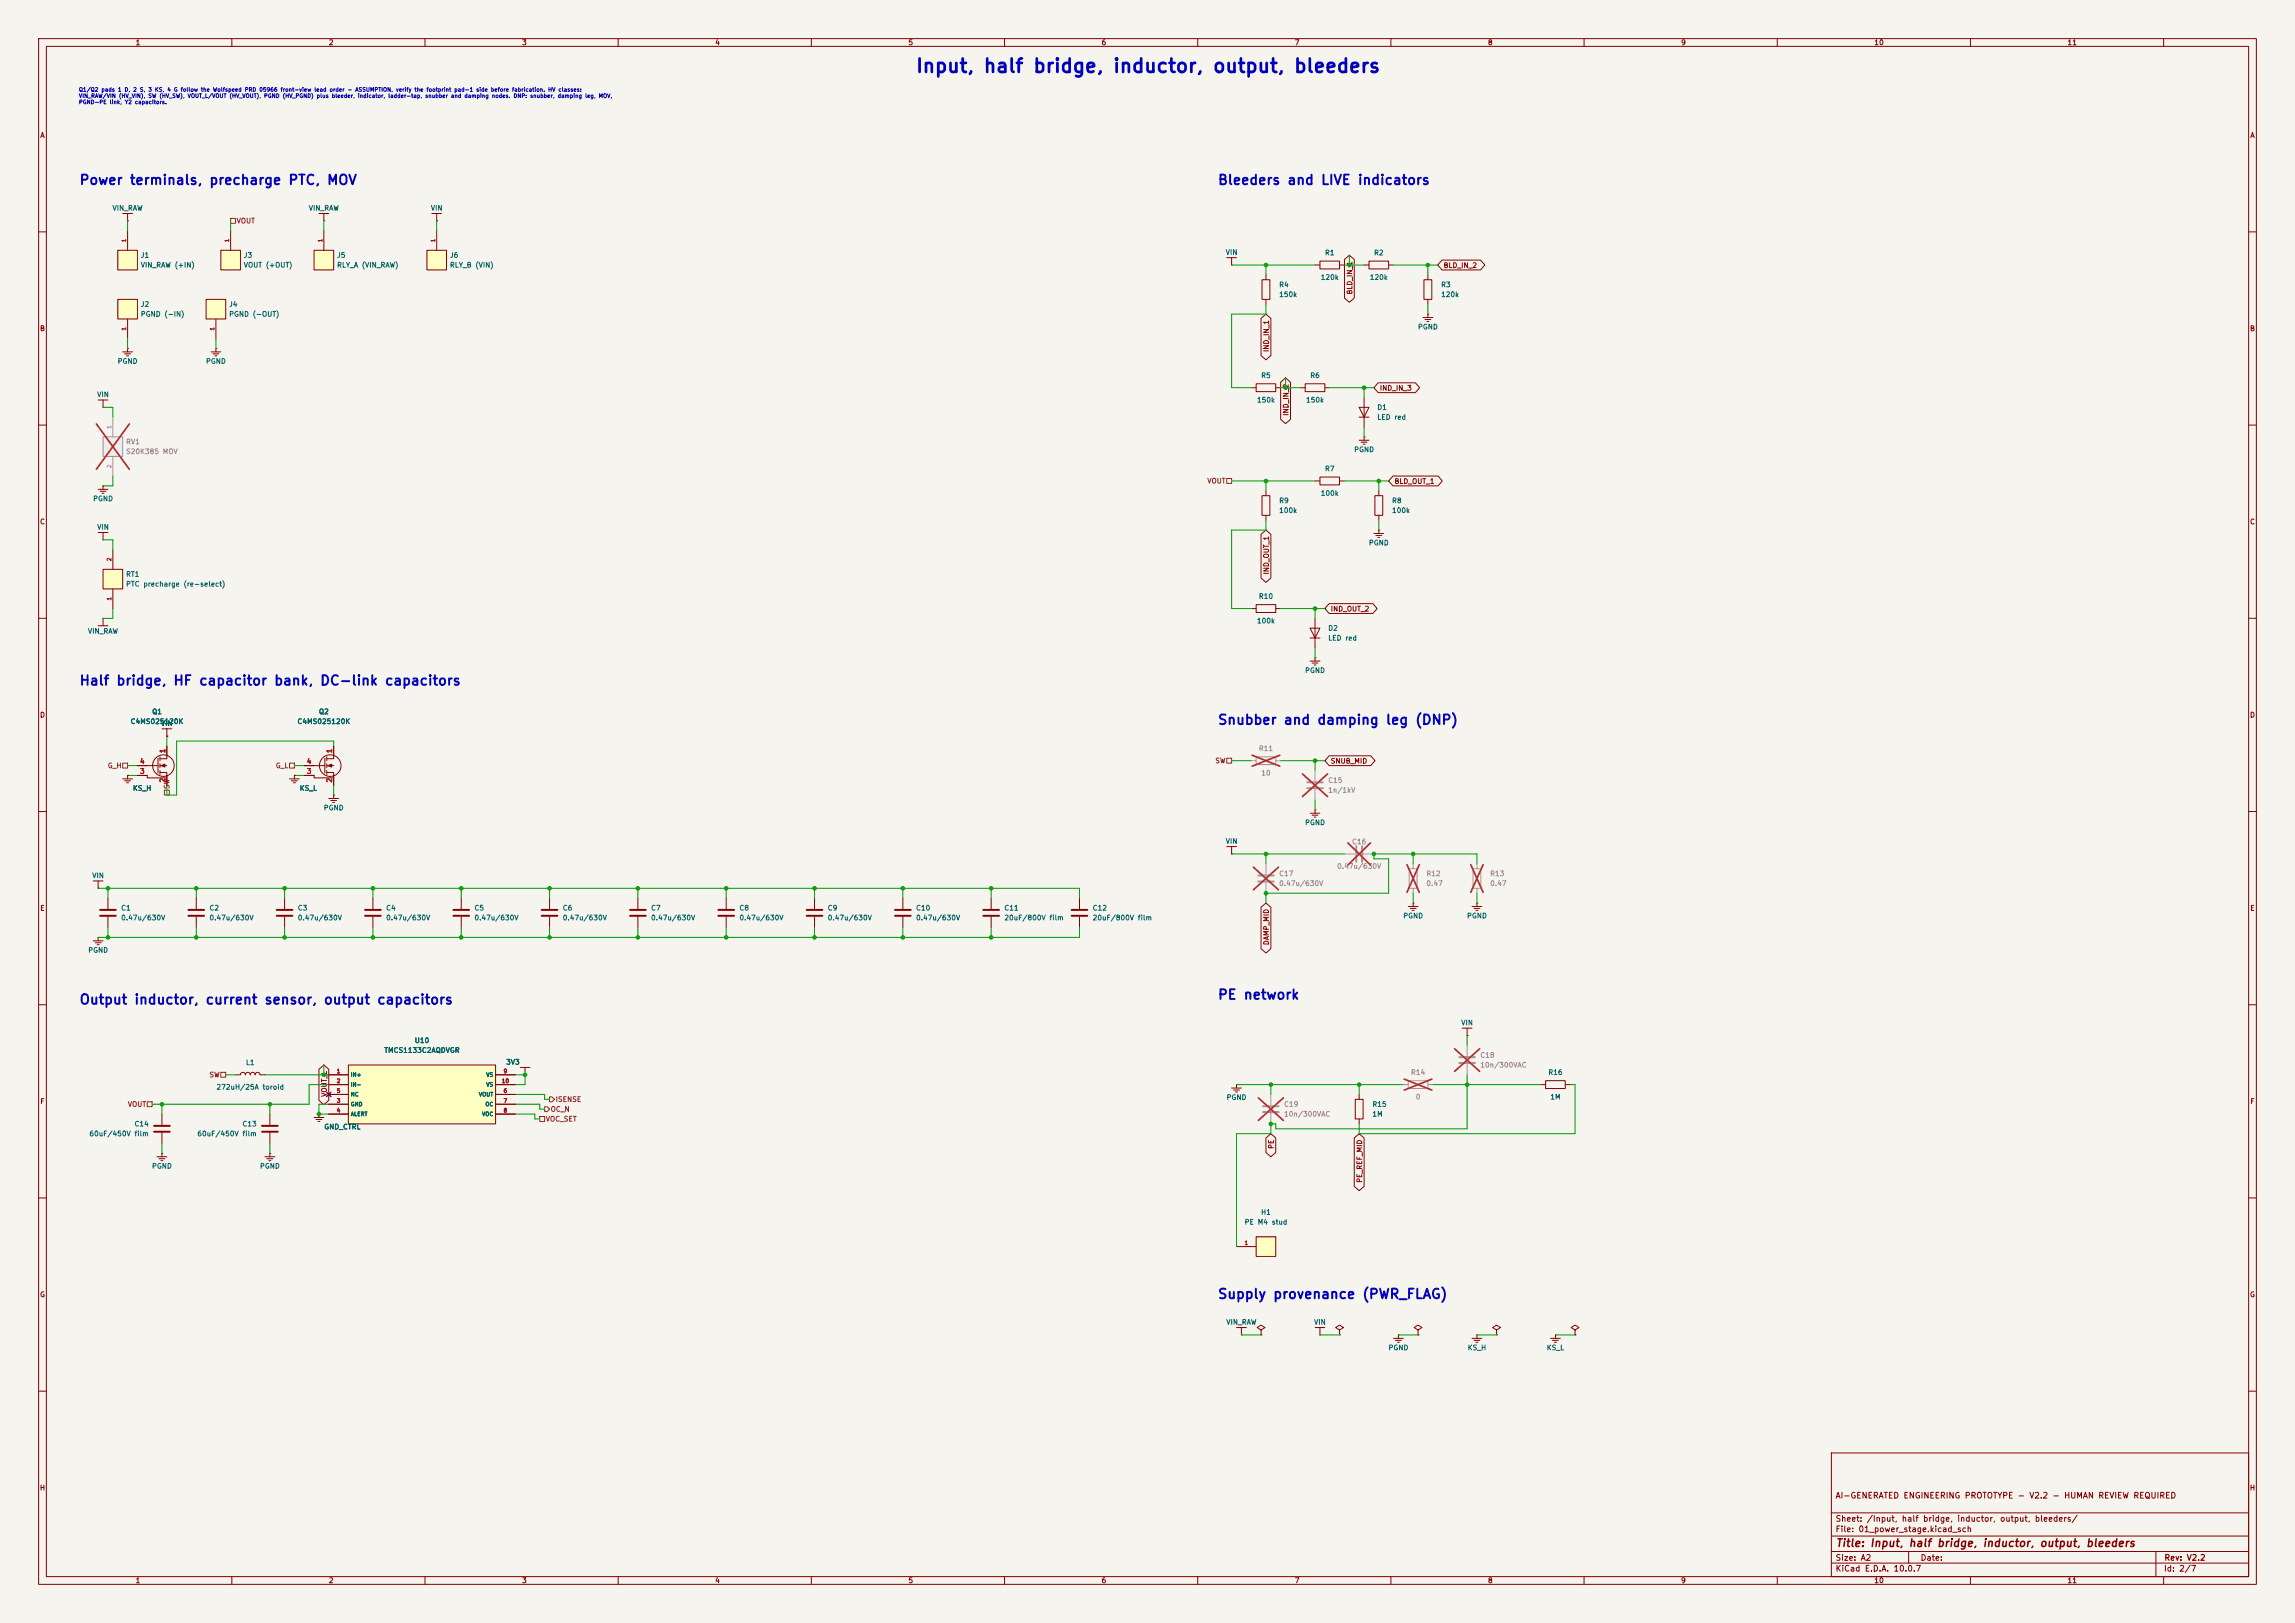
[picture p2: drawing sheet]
<svg xmlns="http://www.w3.org/2000/svg" width="594mm" height="420mm" viewBox="0 0 594 420" stroke-linecap="round" stroke-linejoin="round" font-family="sans-serif">
<defs><g id="words">
<text font-size="3.5" fill="#0000c2" x="236.8" y="19.7">Input, half bridge, inductor, output, bleeders</text>
<g font-size="2.5" fill="#0000c2">
<text x="20.4" y="48.4">Power terminals, precharge PTC, MOV</text>
<text x="315" y="48.4">Bleeders and LIVE indicators</text>
<text x="20.4" y="178">Half bridge, HF capacitor bank, DC-link capacitors</text>
<text x="315" y="188.1">Snubber and damping leg (DNP)</text>
<text x="20.4" y="260.5">Output inductor, current sensor, output capacitors</text>
<text x="315" y="259.3">PE network</text>
<text x="315" y="336.7">Supply provenance (PWR_FLAG)</text>
</g>
<text font-size="2" fill="#840000" x="475" y="400.8">Title: Input, half bridge, inductor, output, bleeders</text>
<g font-size="1.5" fill="#840000">
<text x="475" y="388.1">AI-GENERATED ENGINEERING PROTOTYPE - V2.2 - HUMAN REVIEW REQUIRED</text>
<text x="475" y="394.1">Sheet: /Input, half bridge, inductor, output, bleeders/</text>
<text x="475" y="396.8">File: 01_power_stage.kicad_sch</text>
<text x="475" y="407">KiCad E.D.A. 10.0.7</text>
<text x="475" y="404.2">Size: A2</text>
<text x="497" y="404.2">Date:</text>
<text x="560" y="407">Id: 2/7</text>
<text x="560.1" y="404.2">Rev: V2.2</text>
</g>
<g font-size="1.3" fill="#840000">
<text x="35" y="12">1</text>
<text x="85" y="12">2</text>
<text x="135" y="12">3</text>
<text x="185" y="12">4</text>
<text x="235" y="12">5</text>
<text x="285" y="12">6</text>
<text x="335" y="12">7</text>
<text x="385" y="12">8</text>
<text x="435" y="12">9</text>
<text x="485" y="12">10</text>
<text x="535" y="12">11</text>
<text x="10.3" y="36">A</text>
<text x="582.3" y="36">A</text>
<text x="373.5" y="69.6">BLD_IN_2</text>
<text x="350.3" y="76.3" transform="rotate(-90 350.3 76.3)">BLD_IN_1</text>
<text x="10.2" y="86">B</text>
<text x="582.2" y="86">B</text>
<text x="328.7" y="91.2" transform="rotate(-90 328.7 91.2)">IND_IN_1</text>
<text x="357" y="101.4">IND_IN_3</text>
<text x="333.8" y="107.7" transform="rotate(-90 333.8 107.7)">IND_IN_2</text>
<text x="360.8" y="125.5">BLD_OUT_1</text>
<text x="10.2" y="136">C</text>
<text x="582.2" y="136">C</text>
<text x="328.7" y="148.8" transform="rotate(-90 328.7 148.8)">IND_OUT_1</text>
<text x="344.3" y="158.5">IND_OUT_2</text>
<text x="10.2" y="186">D</text>
<text x="582.2" y="186">D</text>
<text x="344.3" y="197.9">SNUB_MID</text>
<text x="10.3" y="236">E</text>
<text x="582.3" y="236">E</text>
<text x="328.7" y="244.7" transform="rotate(-90 328.7 244.7)">DAMP_MID</text>
<text x="10.3" y="286">F</text>
<text x="84.9" y="284" transform="rotate(-90 84.9 284)">VOUT_L</text>
<text x="582.3" y="286">F</text>
<text x="330" y="297.4" transform="rotate(-90 330 297.4)">PE</text>
<text x="352.8" y="306.2" transform="rotate(-90 352.8 306.2)">PE_REF_MID</text>
<text x="10.2" y="336">G</text>
<text x="582.2" y="336">G</text>
<text x="10.2" y="386">H</text>
<text x="582.2" y="386">H</text>
<text x="35" y="410">1</text>
<text x="85" y="410">2</text>
<text x="135" y="410">3</text>
<text x="185" y="410">4</text>
<text x="235" y="410">5</text>
<text x="285" y="410">6</text>
<text x="335" y="410">7</text>
<text x="385" y="410">8</text>
<text x="435" y="410">9</text>
<text x="485" y="410">10</text>
<text x="535" y="410">11</text>
</g>
<g font-size="1.3" fill="#006464">
<text x="29" y="54.8">VIN_RAW</text>
<text x="79.8" y="54.8">VIN_RAW</text>
<text x="111.4" y="54.8">VIN</text>
<text x="36.3" y="67">J1</text>
<text x="36.3" y="69.5">VIN_RAW (+IN)</text>
<text x="63" y="67">J3</text>
<text x="63" y="69.5">VOUT (+OUT)</text>
<text x="87.1" y="67">J5</text>
<text x="87.1" y="69.5">RLY_A (VIN_RAW)</text>
<text x="116.3" y="67">J6</text>
<text x="116.3" y="69.5">RLY_B (VIN)</text>
<text x="317.1" y="66.2">VIN</text>
<text x="342.8" y="66.4">R1</text>
<text x="355.5" y="66.4">R2</text>
<text x="330.9" y="74.6">R4</text>
<text x="330.9" y="77.2">150k</text>
<text x="341.7" y="72.7">120k</text>
<text x="354.4" y="72.7">120k</text>
<text x="372.9" y="74.6">R3</text>
<text x="372.9" y="77.2">120k</text>
<text x="36.3" y="79.7">J2</text>
<text x="36.3" y="82.2">PGND (-IN)</text>
<text x="59.2" y="79.7">J4</text>
<text x="59.2" y="82.2">PGND (-OUT)</text>
<text x="366.9" y="85.5">PGND</text>
<text x="30.3" y="94.4">PGND</text>
<text x="53.2" y="94.4">PGND</text>
<text x="326.3" y="98.1">R5</text>
<text x="339" y="98.1">R6</text>
<text x="25" y="103.1">VIN</text>
<text x="325.2" y="104.5">150k</text>
<text x="337.9" y="104.5">150k</text>
<text x="356.3" y="106.4">D1</text>
<text x="356.3" y="108.9">LED red</text>
<text x="350.4" y="117.3">PGND</text>
<text x="342.8" y="122.2">R7</text>
<text x="24" y="130">PGND</text>
<text x="330.9" y="130.5">R9</text>
<text x="341.7" y="128.6">100k</text>
<text x="360.2" y="130.5">R8</text>
<text x="25" y="137.4">VIN</text>
<text x="330.9" y="133">100k</text>
<text x="360.2" y="133">100k</text>
<text x="354.2" y="141.4">PGND</text>
<text x="32.5" y="149.6">RT1</text>
<text x="32.5" y="152.1">PTC precharge (re-select)</text>
<text x="325.7" y="155.3">R10</text>
<text x="325.2" y="161.6">100k</text>
<text x="22.6" y="164.3">VIN_RAW</text>
<text x="343.6" y="163.5">D2</text>
<text x="343.6" y="166.1">LED red</text>
<text x="337.7" y="174.4">PGND</text>
<text x="39.2" y="185.1">Q1</text>
<text x="82.4" y="185.1">Q2</text>
<text x="33.7" y="187.7">C4MS025120K</text>
<text x="41.5" y="188.2">VIN</text>
<text x="76.9" y="187.7">C4MS025120K</text>
<text x="34.3" y="204.9">KS_H</text>
<text x="77.5" y="204.9">KS_L</text>
<text x="83.7" y="210">PGND</text>
<text x="337.7" y="213.8">PGND</text>
<text x="317.1" y="218.6">VIN</text>
<text x="23.8" y="227.5">VIN</text>
<text x="31.2" y="235.9">C1</text>
<text x="31.2" y="238.5">0.47u/630V</text>
<text x="54.1" y="235.9">C2</text>
<text x="54.1" y="238.5">0.47u/630V</text>
<text x="76.9" y="235.9">C3</text>
<text x="76.9" y="238.5">0.47u/630V</text>
<text x="99.8" y="235.9">C4</text>
<text x="99.8" y="238.5">0.47u/630V</text>
<text x="122.7" y="235.9">C5</text>
<text x="122.7" y="238.5">0.47u/630V</text>
<text x="145.5" y="235.9">C6</text>
<text x="145.5" y="238.5">0.47u/630V</text>
<text x="168.4" y="235.9">C7</text>
<text x="168.4" y="238.5">0.47u/630V</text>
<text x="191.2" y="235.9">C8</text>
<text x="191.2" y="238.5">0.47u/630V</text>
<text x="214.1" y="235.9">C9</text>
<text x="214.1" y="238.5">0.47u/630V</text>
<text x="237" y="235.9">C10</text>
<text x="237" y="238.5">0.47u/630V</text>
<text x="259.8" y="235.9">C11</text>
<text x="259.8" y="238.5">20uF/800V film</text>
<text x="282.7" y="235.9">C12</text>
<text x="282.7" y="238.5">20uF/800V film</text>
<text x="363.1" y="237.9">PGND</text>
<text x="379.6" y="237.9">PGND</text>
<text x="22.7" y="246.8">PGND</text>
<text x="378.1" y="265.6">VIN</text>
<text x="63.5" y="275.9">L1</text>
<text x="99.3" y="272.7">TMCS1133C2AQDVGR</text>
<text x="107.2" y="270.2">U10</text>
<text x="130.9" y="275.8">3V3</text>
<text x="400.6" y="278.5">R16</text>
<text x="55.9" y="282.3">272uH/25A toroid</text>
<text x="317.3" y="284.9">PGND</text>
<text x="355.1" y="286.7">R15</text>
<text x="401.1" y="284.8">1M</text>
<text x="34.7" y="291.8">C14</text>
<text x="62.6" y="291.8">C13</text>
<text x="83.8" y="292.6">GND_CTRL</text>
<text x="355.1" y="289.3">1M</text>
<text x="23" y="294.3">60uF/450V film</text>
<text x="50.9" y="294.3">60uF/450V film</text>
<text x="39.2" y="302.7">PGND</text>
<text x="67.2" y="302.7">PGND</text>
<text x="322" y="317.2">PE M4 stud</text>
<text x="326.3" y="314.7">H1</text>
<text x="317.3" y="343.1">VIN_RAW</text>
<text x="340" y="343.1">VIN</text>
<text x="359.3" y="349.7">PGND</text>
<text x="379.8" y="349.7">KS_H</text>
<text x="400.2" y="349.7">KS_L</text>
</g>
<g font-size="1.3" fill="#725600">
<text x="61.1" y="58.1">VOUT</text>
<text x="312.4" y="125.4">VOUT</text>
<text x="314.4" y="197.8">SW</text>
<text x="27.8" y="199.1">G_H</text>
<text x="71.2" y="199.1">G_L</text>
<text x="44.1" y="204.3" transform="rotate(-90 44.1 204.3)">SW</text>
<text x="54.1" y="279.1">SW</text>
<text x="33" y="286.7">VOUT</text>
<text x="142.4" y="288">OC_N</text>
<text x="143.7" y="285.4">ISENSE</text>
<text x="141.1" y="290.5">VOC_SET</text>
</g>
<g font-size="1.3" fill="#939391">
<text x="32.5" y="115.3">RV1</text>
<text x="32.5" y="117.8">S20K385 MOV</text>
<text x="325.7" y="194.6">R11</text>
<text x="326.3" y="201">10</text>
<text x="343.6" y="202.9">C15</text>
<text x="343.6" y="205.4">1n/1kV</text>
<text x="349.8" y="218.8">C16</text>
<text x="330.9" y="227">C17</text>
<text x="345.9" y="225.1">0.47u/630V</text>
<text x="369" y="227">R12</text>
<text x="385.6" y="227">R13</text>
<text x="330.9" y="229.6">0.47u/630V</text>
<text x="369" y="229.6">0.47</text>
<text x="385.6" y="229.6">0.47</text>
<text x="383" y="274">C18</text>
<text x="365.1" y="278.5">R14</text>
<text x="383" y="276.6">10n/300VAC</text>
<text x="332.2" y="286.7">C19</text>
<text x="366.3" y="284.8">0</text>
<text x="332.2" y="289.3">10n/300VAC</text>
</g>
<g font-size="1.3" fill="#a90000">
<text x="36.1" y="198">4</text>
<text x="43" y="195" transform="rotate(-90 43 195)">1</text>
<text x="79.3" y="198">4</text>
<text x="86.2" y="195" transform="rotate(-90 86.2 195)">1</text>
<text x="36.1" y="200.5">3</text>
<text x="43" y="202.7" transform="rotate(-90 43 202.7)">2</text>
<text x="79.3" y="200.5">3</text>
<text x="86.2" y="202.7" transform="rotate(-90 86.2 202.7)">2</text>
</g>
<g font-size="1" fill="#0000c2">
<text x="20.3" y="24">Q1/Q2 pads 1 D, 2 S, 3 KS, 4 G follow the Wolfspeed PRD 05966 front-view lead order - ASSUMPTION, verify the footprint pad-1 side before fabrication. HV classes:</text>
<text x="20.3" y="25.6">VIN_RAW/VIN (HV_VIN), SW (HV_SW), VOUT_L/VOUT (HV_VOUT), PGND (HV_PGND) plus bleeder, indicator, ladder-tap, snubber and damping nodes. DNP: snubber, damping leg, MOV,</text>
<text x="20.3" y="27.2">PGND-PE link, Y2 capacitors.</text>
</g>
<g font-size="1" fill="#a90000">
<text x="32.8" y="62.8" transform="rotate(-90 32.8 62.8)">1</text>
<text x="59.5" y="62.8" transform="rotate(-90 59.5 62.8)">1</text>
<text x="83.6" y="62.8" transform="rotate(-90 83.6 62.8)">1</text>
<text x="112.8" y="62.8" transform="rotate(-90 112.8 62.8)">1</text>
<text x="32.8" y="85.7" transform="rotate(-90 32.8 85.7)">1</text>
<text x="55.7" y="85.7" transform="rotate(-90 55.7 85.7)">1</text>
<text x="29" y="145.4" transform="rotate(-90 29 145.4)">2</text>
<text x="29" y="155.5" transform="rotate(-90 29 155.5)">1</text>
<text x="87.1" y="277.9">1</text>
<text x="87.1" y="280.5">2</text>
<text x="129.8" y="280.5">10</text>
<text x="130.2" y="277.9">9</text>
<text x="87.1" y="285.6">3</text>
<text x="87.1" y="283">5</text>
<text x="130.2" y="283">6</text>
<text x="130.2" y="285.6">7</text>
<text x="87.1" y="288.1">4</text>
<text x="130.2" y="288.1">8</text>
<text x="322" y="322.4">1</text>
</g>
<g font-size="1" fill="#a5a4a2">
<text x="29" y="111.1" transform="rotate(-90 29 111.1)">1</text>
<text x="29" y="121.2" transform="rotate(-90 29 121.2)">2</text>
</g>
<g font-size="1" fill="#006464">
<text x="90.7" y="278.9">IN+</text>
<text x="90.7" y="281.4">IN-</text>
<text x="125.8" y="278.9">VS</text>
<text x="125.8" y="281.4">VS</text>
<text x="90.7" y="286.5">GND</text>
<text x="90.7" y="284">NC</text>
<text x="123.8" y="284">VOUT</text>
<text x="125.5" y="286.5">OC</text>
<text x="90.7" y="289">ALERT</text>
<text x="124.7" y="289">VOC</text>
</g>
</g></defs>
<path d="M0 0h594v420h-594z" fill="#f5f4ef" stroke="#f5f4ef" stroke-width=".26"/>
<g fill="none" stroke="#840000" stroke-width=".26">
<path d="M10 10h574v400h-574zM12 12h570v396h-570zM60 10v2M110 10v2M160 10v2M210 10v2M260 10v2M310 10v2M360 10v2M410 10v2M460 10v2M510 10v2"/>
<path d="M560 10v2M10 60h2M582 60h2M10 110h2M582 110h2M25.4 126.6h2.5M25.4 137.8h2.5M25.9 127.1h1.5M26.4 127.6h.5M26.7 125.7h.1M26.7 139.7h.1M26.7 125.7v.9"/>
<path d="M26.7 137.8v1.9M10 160h2M582 160h2M10 210h2M85.1 206.6h2.5M85.6 207.1h1.5M86.1 207.6h.5M86.4 205.7h.1M86.4 205.7v.9M582 210h2M27.9 232.4v2.8M27.9 237.2v2.8"/>
<path d="M188 232.4v2.8M188 237.2v2.8M10 260h2M582 260h2M10 310h2M582 310h2M346.7 344.2l1-.7-1-.6-1 .6 1 .7v1.2M346.7 345.4h.1M360.7 346.3h2.5M361.2 346.8h1.5M361.7 347.3h.5M361.9 345.4h.1"/>
<path d="M361.9 345.4v.9M10 360h2M474 376h108v32h-108zM582 360h2M474 397.5h108M474 391.5h108M60 408v2M110 408v2M160 408v2M210 408v2M260 408v2M310 408v2"/>
<path d="M360 408v2M410 408v2M460 408v2M474 404.5h108M474 401.5h108M494 401.5v3M510 408v2M558 401.5v6.5M560 408v2"/>
</g>
<path d="M25.9 235.5h4.1M25.9 237h4.1M185.9 235.5h4.1M185.9 237h4.1" fill="none" stroke="#840000" stroke-width=".51"/>
<path d="M26.7 147.3h5v5.1h-5z" fill="#ffffc2"/>
<path d="M26.7 147.3h5v5.1h-5zM29.2 142.2v5.1M29.2 152.4v5.1" fill="none" stroke="#840000" stroke-width=".26"/>
<path d="M53.3 77.5h5.1v5.1h-5.1z" fill="#ffffc2"/>
<path d="M53.3 77.5h5.1v5.1h-5.1zM55.9 82.6v5" fill="none" stroke="#840000" stroke-width=".26"/>
<path d="M30.5 64.8h5.1v5.1h-5.1z" fill="#ffffc2"/>
<path d="M33 59.7v5.1M30.5 64.8h5.1v5.1h-5.1z" fill="none" stroke="#840000" stroke-width=".26"/>
<path d="M30.5 77.5h5.1v5.1h-5.1z" fill="#ffffc2"/>
<path d="M30.5 77.5h5.1v5.1h-5.1zM33 82.6v5" fill="none" stroke="#840000" stroke-width=".26"/>
<path d="M57.1 64.8h5.1v5.1h-5.1z" fill="#ffffc2"/>
<path d="M59.7 59.7v5.1M57.1 64.8h5.1v5.1h-5.1zM31.7 91.1h2.6M32.3 91.6h1.5M32.8 92.1h.5M33 90.2h.1M33 90.2v.9M25.4 161.9h2.5M26.7 160h.1M26.7 160v1.9M61 278.1h1.2l.2-.4 .5-.2 .4 .2 .2 .4 .2-.4 .4-.2 .5 .2 .2 .4 .2-.4 .4-.2 .5 .2 .1 .4 .2-.4 .5-.2 .4 .2 .2 .4h1.3" fill="none" stroke="#840000" stroke-width=".26"/>
<path d="M326.9 286.3h4.1M326.9 287.8h4.1" fill="none" stroke="#9c9b98" stroke-width=".51"/>
<path d="M328.9 283.2v2.8M328.9 288v2.8" fill="none" stroke="#9c9b98" stroke-width=".26"/>
<path d="M325.7 284.1l6.5 5.8M332.2 284.1l-6.5 5.8" fill="none" stroke="#e12e31" stroke-width=".46"/>
<path d="M26.7 113h5v5.1h-5z" fill="#ebeae8"/>
<path d="M26.7 113h5v5.1h-5zM29.2 108v5M29.2 118.1v5.1M364.5 279.7h5.1v2h-5.1zM379.7 270.5v2.8M379.7 275.3v2.8M363.2 280.7h1.3M369.6 280.7h1.2" fill="none" stroke="#9c9b98" stroke-width=".26"/>
<path d="M24.9 109.7l8.6 11.7M33.5 109.7l-8.6 11.7M363.4 279.3l7.2 2.8M370.6 279.3l-7.2 2.8M376.5 271.4l6.5 5.8M383 271.4l-6.5 5.8" fill="none" stroke="#e12e31" stroke-width=".46"/>
<g fill="none" stroke="#840000" stroke-width=".26">
<path d="M31.7 55.2h2.6M33 57.2h.1M33 55.2v2M82.5 55.2h2.6M83.8 57.2h.1M83.8 55.2v2M111.8 55.2h2.5M113 57.2h.1M113 55.2v2M54.6 91.1h2.5M55.1 91.6h1.5M55.6 92.1h.5"/>
<path d="M55.9 90.2h.1M55.9 90.2v.9M368.3 82.2h2.5M368.8 82.7h1.5M369.3 83.2h.5M369.6 81.3h.1M369.6 81.3v.9M25.4 103.5h2.5M26.7 105.4h.1M26.7 103.5v1.9M350.8 284.5h2v5.1h-2zM351.8 283.2v1.3"/>
<path d="M351.8 289.6v1.2"/>
</g>
<path d="M377.7 273.6h4.1M377.7 275.1h4.1" fill="none" stroke="#9c9b98" stroke-width=".51"/>
<path d="M81.3 64.8h5.1v5.1h-5.1z" fill="#ffffc2"/>
<path d="M83.8 59.7v5.1M81.3 64.8h5.1v5.1h-5.1zM73.7 232.4v2.8M73.7 237.2v2.8M378.5 266.1h2.5M379.7 268h.1M379.7 266.1v1.9" fill="none" stroke="#840000" stroke-width=".26"/>
<path d="M71.6 235.5h4.1M71.6 237h4.1" fill="none" stroke="#840000" stroke-width=".51"/>
<path d="M110.5 64.8h5.1v5.1h-5.1z" fill="#ffffc2"/>
<g fill="none" stroke="#840000" stroke-width=".26">
<path d="M113 59.7v5.1M110.5 64.8h5.1v5.1h-5.1zM326.6 72.4h2.1v5.1h-2.1zM327.7 71.1v1.3M327.7 77.5v1.2M31.7 201.5h2.6M32.3 202.1h1.5M32.8 202.6h.5M33 200.7h.1M33 200.7v.8M24.1 228h2.6M25.4 229.9h.1"/>
<path d="M25.4 228v1.9M96.5 232.4v2.8M96.5 237.2v2.8M119.4 232.4v2.8M119.4 237.2v2.8M142.2 232.4v2.8M142.2 237.2v2.8M210.8 232.4v2.8M210.8 237.2v2.8M364.5 234.6h2.5M365 235.1h1.5M365.5 235.6h.5"/>
<path d="M365.8 233.7h.1M365.8 233.7v.9M24.1 243.5h2.6M24.6 244h1.6M25.1 244.5h.6M25.4 242.6h.1M25.4 242.6v.9M40.6 299.3h2.6M41.1 299.8h1.6M41.9 298.5h.1M41.9 288.3v2.8M41.9 293.1v2.8"/>
<path d="M41.9 298.5v.8M41.7 300.4h.5"/>
</g>
<path d="M94.5 235.5h4.1M94.5 237h4.1M117.3 235.5h4.1M117.3 237h4.1M140.2 235.5h4.1M140.2 237h4.1M208.8 235.5h4.1M208.8 237h4.1M39.9 291.3h4M39.9 292.9h4" fill="none" stroke="#840000" stroke-width=".51"/>
<path d="M381.3 224.8h2v5.1h-2zM382.3 223.5v1.3M382.3 229.9v1.2" fill="none" stroke="#9c9b98" stroke-width=".26"/>
<path d="M380.7 223.7l3.2 7.2M383.9 223.7l-3.2 7.2" fill="none" stroke="#e12e31" stroke-width=".46"/>
<path d="M90.2 275.6h38.1v15.2h-38.1z" fill="#ffffc2"/>
<g fill="none" stroke="#840000" stroke-width=".26">
<path d="M317.5 66.7h2.5M318.8 68.6h.1M318.8 66.7v1.9M340.4 68.6h1.2M341.6 67.6h5.1v2h-5.1zM346.7 68.6h1.3M353.1 68.6h1.2M354.3 67.6h5.1v2h-5.1zM359.4 68.6h1.3M368.6 72.4h2v5.1h-2zM369.6 71.1v1.3M369.6 77.5v1.2"/>
<path d="M325.1 99.3h5.1v2h-5.1zM337.8 99.3h5.1v2h-5.1zM323.8 100.3h1.3M330.2 100.3h1.3M336.5 100.3h1.3M342.9 100.3h1.3M351.8 105.4h2.5l-1.2 2.6zM351.8 108h2.5M351.8 113.9h2.5M352.3 114.4h1.5M352.8 114.9h.5M353.1 113h.1"/>
<path d="M353.1 102.9v7.6M353.1 113v.9M326.6 128.3h2.1v5.1h-2.1zM327.7 127v1.3M327.7 133.4v1.2M340.4 124.5h1.2M341.6 123.4h5.1v2.1h-5.1zM346.7 124.5h1.3M355.6 138h2.5M355.9 128.3h2v5.1h-2zM356.1 138.6h1.5M356.6 139.1h.5"/>
<path d="M356.9 137.2h.1M356.9 127v1.3M356.9 133.4v1.2M356.9 137.2v.8M323.8 157.5h1.3M325.1 156.5h5.1v2h-5.1zM330.2 157.5h1.3M339.1 162.6h2.5l-1.2 2.5zM339.1 165.1h2.5M339.1 171.1h2.5M339.6 171.6h1.5M340.1 172.1h.5"/>
<path d="M340.4 170.2h.1M340.4 160v7.6M340.4 170.2v.9M35.6 198.1h5.3M40.9 196.2v3.8M41.4 199.9h1.8v3.3M41.4 198.1h1.8M41.4 195.8v1.1M41.4 197.6v1M41.4 199.4v1M41.9 188.6h2.5M43.2 193v3.3h-1.8"/>
<path d="M43.2 190.5h.1M43.2 188.6v1.9M78.7 198.1h5.4M84.1 196.2v3.8M84.6 199.9h1.8v3.3M84.6 198.1h1.8M84.6 195.8v1.1M84.6 197.6v1M84.6 199.4v1M86.4 193v3.3h-1.8M35.6 200.7h2.5v.6h5.1M74.9 201.5h2.6"/>
<path d="M75.4 202.1h1.6M75.9 202.6h.6M76.2 200.7h.1M76.2 200.7v.8M78.7 200.7h2.6v.6h5.1M317.5 219.1h2.5M318.8 219.1v1.9M339.1 210.4h2.5M339.6 210.9h1.5M340.1 211.5h.5M340.4 209.6h.1M340.4 209.6v.8"/>
<path d="M50.8 232.4v2.8M50.8 237.2v2.8M165.1 232.4v2.8M165.1 237.2v2.8M233.7 232.4v2.8M233.7 237.2v2.8M256.5 232.4v2.8M256.5 237.2v2.8M279.4 232.4v2.8M279.4 237.2v2.8M318.8 221h.1M381 234.6h2.5"/>
<path d="M381.5 235.1h1.5M382 235.6h.5M382.3 233.7h.1M382.3 233.7v.9M85.1 278.1h5.1M90.2 275.6h38.1v15.2h-38.1zM128.3 278.1h5M134.6 276.2h2.6M135.9 278.1h.1M135.9 276.2v1.9M400 279.7h5.1v2h-5.1zM68.6 299.3h2.5"/>
<path d="M69.1 299.8h1.5M69.8 298.5h.1M69.8 288.3v2.8M69.8 293.1v2.8M69.8 298.5v.8M81.3 289.2h2.5M81.8 289.7h1.5M82.3 290.2h.5M82.5 288.3h.1M82.5 288.3v.9M84.7 282.8l.8 .8M85.1 280.7h5.1"/>
<path d="M85.1 285.8h5.1M85.1 288.3h5.1M85.1 283.2h5.1M85.5 282.8l-.8 .8M128.3 280.7h5M128.3 285.8h5M128.3 288.3h5M128.3 283.2h5M318.8 281.6h2.5M319.3 282.1h1.5M319.8 282.6h.5M320 280.7h.1"/>
<path d="M320 280.7v.9M398.8 280.7h1.2M405.1 280.7h1.3M69.6 300.4h.5M320 343.5h2.6M321.3 345.4h.1M321.3 343.5v1.9M326.4 344.2l1-.7-1-.6-1 .6 1 .7v1.2M326.4 345.4h.1M340.4 343.5h2.5M341.6 345.4h.1M341.6 343.5v1.9"/>
<path d="M381 346.3h2.5M381.5 346.8h1.5M382 347.3h.5M382.3 345.4h.1M382.3 345.4v.9M387.3 344.2l1.1-.7-1.1-.6-1 .6 1 .7v1.2M387.3 345.4h.1M401.3 346.3h2.6M401.8 346.8h1.6M402.3 347.3h.5M402.6 345.4h.1M402.6 345.4v.9"/>
<path d="M407.7 344.2l1-.7-1-.6-1 .6 1 .7v1.2M407.7 345.4h.1"/>
<circle cx="42.3" cy="198.1" r="2.79"/>
<circle cx="85.5" cy="198.1" r="2.79"/>
</g>
<path d="M323.8 196.9h1.3M325.1 195.8h5.1v2.1h-5.1zM330.2 196.9h1.3M340.4 199.4v2.8M340.4 204.2v2.8M327.7 223.5v2.8M327.7 228.3v2.8M348 221h2.8M352.8 221h2.8M364.7 224.8h2.1v5.1h-2.1zM365.8 223.5v1.3M365.8 229.9v1.2" fill="none" stroke="#9c9b98" stroke-width=".26"/>
<path d="M324.1 195.4l7.1 2.9M331.2 195.4l-7.1 2.9M337.1 200.3l6.5 5.8M343.6 200.3l-6.5 5.8M348.9 218.1l5.8 5.7M354.7 218.1l-5.8 5.7M324.4 224.4l6.5 5.9M330.9 224.4l-6.5 5.9M364.2 223.7l3.2 7.2M367.4 223.7l-3.2 7.2" fill="none" stroke="#e12e31" stroke-width=".46"/>
<path d="M48.8 235.5h4M48.8 237h4M163.1 235.5h4M163.1 237h4M231.6 235.5h4.1M231.6 237h4.1M254.5 235.5h4.1M254.5 237h4.1M277.4 235.5h4M277.4 237h4M67.8 291.3h4.1M67.8 292.9h4.1" fill="none" stroke="#840000" stroke-width=".51"/>
<g fill="#840000" stroke="#840000" stroke-width=".26">
<path d="M41.7 198.1l1-.4v.8z"/>
<path d="M84.8 198.1l1.1-.4v.8z"/>
</g>
<path d="M338.3 202.4h4.1M338.3 204h4.1M351 218.9v4.1M352.6 218.9v4.1M325.6 226.6h4.1M325.6 228.1h4.1" fill="none" stroke="#9c9b98" stroke-width=".51"/>
<path d="M325.1 320h5.1v5.1h-5.1z" fill="#ffffc2"/>
<g fill="none" stroke="#840000" stroke-width=".26">
<path d="M348 67.2l1.2-1.2 1.3 1.2v9.9l-1.3 1.1-1.2-1.1zM373.2 67.3h10l1.1 1.3-1.1 1.3h-10l-1.1-1.3zM326.4 82.4l1.3-1.1 1.2 1.1v9.6l-1.2 1.1-1.3-1.1zM331.5 98.9l1.2-1.1 1.3 1.1v9.6l-1.3 1.1-1.2-1.1zM356.7 99.1h9.6l1.1 1.2-1.1 1.3h-9.6l-1.1-1.3zM326.4 138.3l1.3-1.1 1.2 1.1v11.3l-1.2 1.1-1.3-1.1zM360.5 123.2h11.7l1.1 1.3-1.1 1.2h-11.7l-1.1-1.2zM344 156.2h11.3l1.1 1.3-1.1 1.3h-11.3l-1.1-1.3zM35.6 198.1h2.5M43.2 190.5h.1M43.2 193v2.6M78.7 198.1h2.6"/>
<path d="M86.4 193v2.6M344 195.6h10.8l1.1 1.3-1.1 1.2h-10.8l-1.1-1.2zM33 200.7h.1M35.6 200.7h2.5M43.2 200.7v2.5M76.2 200.7h.1M78.7 200.7h2.6M86.4 200.7v2.5M326.4 234.8l1.3-1.1 1.2 1.1v10.7l-1.2 1.1-1.3-1.1zM82.5 276.7l1.3-1.1 1.3 1.1v8l-1.3 1.2-1.3-1.2zM85.1 278.1h5.1M128.3 278.1h5"/>
<path d="M135.9 278.1h.1M82.5 288.3h.1M84.7 282.8l.8 .8M85.1 280.7h5.1M85.1 285.8h5.1M85.1 288.3h5.1M85.1 283.2h5.1M85.5 282.8l-.8 .8M128.3 280.7h5M128.3 285.8h5M128.3 288.3h5M128.3 283.2h5"/>
<path d="M327.7 294.5l1.2-1.1 1.3 1.1v3.7l-1.3 1.1-1.2-1.1zM350.5 294.5l1.3-1.1 1.3 1.1v12.5l-1.3 1.1-1.3-1.1zM320 322.6h5.1M325.1 320h5.1v5.1h-5.1zM367 344.2l1-.7-1-.6-1 .6 1 .7v1.2M367 345.4h.1"/>
</g>
<path d="M59.7 56.5h1.3v1.3h-1.3zM317.5 123.8h1.3v1.3h-1.3zM31.7 197.5h1.3v1.3h-1.3zM74.9 197.5h1.3v1.3h-1.3zM317.5 196.2h1.3v1.3h-1.3zM42.5 204.5h1.3v1.2h-1.3zM57.1 277.5h1.3v1.3h-1.3zM38.1 285.1h1.3v1.3h-1.3zM139.7 288.9h1.3v1.3h-1.3zM141 286.4h.6l.6 .6-.6 .7h-.6zM142.2 283.8h.7l.6 .7-.6 .6h-.7z" fill="none" stroke="#725600" stroke-width=".26"/>
<g fill="none" stroke="#009600" stroke-width=".26">
<path d="M33 57.2v2.5M59.7 57.2v2.5M83.8 57.2v2.5M113 57.2v2.5M318.8 68.6h21.6M327.7 78.7v2.6h-8.9v19h5M327.7 68.6v2.5M348 68.6h5.1M349.2 66v2.6M360.7 68.6h11.4M369.6 68.6v2.5M369.6 78.7v2.6"/>
<path d="M33 87.6v2.6M55.9 87.6v2.6M332.7 97.8v2.5M26.7 105.4h2.5v2.6M331.5 100.3h5M344.2 100.3h11.4M353.1 100.3v2.6M353.1 110.5v2.5M26.7 139.7h2.5v2.5M29.2 123.2v2.5h-2.5M318.8 124.5h21.6M327.7 124.5v2.5"/>
<path d="M327.7 134.6v2.6h-8.9v20.3h5M348 124.5h11.4M356.9 124.5v2.5M356.9 134.6v2.6M29.2 157.5v2.5h-2.5M331.5 157.5h11.4M340.4 157.5v2.5M340.4 167.6v2.6M33 198.1h2.6M43.2 190.5v2.5M76.2 198.1h2.5M86.4 193v-1.2h-40.7v13.9h-2.5v-2.5"/>
<path d="M318.8 196.9h5M331.5 196.9h11.4M340.4 196.9v2.5M33 200.7h2.6M76.2 200.7h2.5M86.4 203.2v2.5M340.4 207v2.6M25.4 229.9h254v2.5M27.9 229.9v2.5M50.8 229.9v2.5M73.7 229.9v2.5M96.5 229.9v2.5"/>
<path d="M119.4 229.9v2.5M142.2 229.9v2.5M165.1 229.9v2.5M188 229.9v2.5M210.8 229.9v2.5M233.7 229.9v2.5M256.5 229.9v2.5M318.8 221h29.2M327.7 221v2.5M365.8 221v2.5M365.8 231.1v2.6M382.3 223.5v-2.5h-26.7v1.3h3.8v8.8h-31.7v2.6"/>
<path d="M382.3 231.1v2.6M27.9 240v2.6M50.8 240v2.6M73.7 240v2.6M96.5 240v2.6M119.4 240v2.6M142.2 240v2.6M165.1 240v2.6M188 240v2.6M210.8 240v2.6M233.7 240v2.6M256.5 240v2.6"/>
<path d="M279.4 240v2.6h-254M58.4 278.1h2.6M68.6 278.1h16.5M83.8 275.6v2.5M133.3 278.1h2.6v2.6h-2.6M379.7 278.1v14h-49.5v-1.3h-1.3v2.6h-8.9v29.2M379.7 268v2.5M41.9 285.8v2.5M41.9 295.9v2.6M69.8 285.8v2.5M69.8 295.9v2.6M85.1 280.7h-5.1v5.1h-40.6"/>
<path d="M85.1 285.8h-2.6v2.5h2.6M133.3 285.8h6.4v1.2h1.3M133.3 288.3h5.1v1.3h1.3M133.3 283.2h7.7v1.3h1.2M320 280.7h43.2M328.9 280.7v2.5M351.8 280.7v2.5M370.8 280.7h28M406.4 280.7h1.3v12.7h-55.9v-2.6M321.3 345.4h5.1M341.6 345.4h5.1M361.9 345.4h5.1"/>
<path d="M382.3 345.4h5M402.6 345.4h5.1"/>
</g>
<path d="M84.5 282.6l1.2 1.2M85.7 282.6l-1.2 1.2" fill="none" stroke="#000084" stroke-width=".26"/>
<g fill="#009600" stroke="#009600" stroke-width=".26">
<circle cx="96.5" cy="229.9" r=".46"/>
<circle cx="119.4" cy="229.9" r=".46"/>
<circle cx="119.4" cy="242.6" r=".46"/>
<circle cx="73.7" cy="229.9" r=".46"/>
<circle cx="165.1" cy="242.6" r=".46"/>
<circle cx="135.9" cy="278.1" r=".46"/>
<circle cx="142.2" cy="242.6" r=".46"/>
<circle cx="188" cy="242.6" r=".46"/>
<circle cx="188" cy="229.9" r=".46"/>
<circle cx="142.2" cy="229.9" r=".46"/>
<circle cx="83.8" cy="278.1" r=".46"/>
<circle cx="69.8" cy="285.8" r=".46"/>
<circle cx="82.5" cy="288.3" r=".46"/>
<circle cx="41.9" cy="285.8" r=".46"/>
<circle cx="210.8" cy="242.6" r=".46"/>
<circle cx="210.8" cy="229.9" r=".46"/>
<circle cx="233.7" cy="242.6" r=".46"/>
<circle cx="233.7" cy="229.9" r=".46"/>
<circle cx="165.1" cy="229.9" r=".46"/>
<circle cx="27.9" cy="242.6" r=".46"/>
<circle cx="27.9" cy="229.9" r=".46"/>
<circle cx="50.8" cy="229.9" r=".46"/>
<circle cx="73.7" cy="242.6" r=".46"/>
<circle cx="96.5" cy="242.6" r=".46"/>
<circle cx="50.8" cy="242.6" r=".46"/>
<circle cx="327.7" cy="68.6" r=".46"/>
<circle cx="349.2" cy="68.6" r=".46"/>
<circle cx="369.6" cy="68.6" r=".46"/>
<circle cx="353.1" cy="100.3" r=".46"/>
<circle cx="332.7" cy="100.3" r=".46"/>
<circle cx="340.4" cy="196.9" r=".46"/>
<circle cx="355.6" cy="221" r=".46"/>
<circle cx="256.5" cy="242.6" r=".46"/>
<circle cx="256.5" cy="229.9" r=".46"/>
<circle cx="327.7" cy="221" r=".46"/>
<circle cx="365.8" cy="221" r=".46"/>
<circle cx="327.7" cy="124.5" r=".46"/>
<circle cx="356.9" cy="124.5" r=".46"/>
<circle cx="340.4" cy="157.5" r=".46"/>
<circle cx="328.9" cy="280.7" r=".46"/>
<circle cx="328.9" cy="290.8" r=".46"/>
<circle cx="379.7" cy="280.7" r=".46"/>
<circle cx="351.8" cy="280.7" r=".46"/>
<circle cx="327.7" cy="231.1" r=".46"/>
</g>
<use href="#words"/>
</svg>
